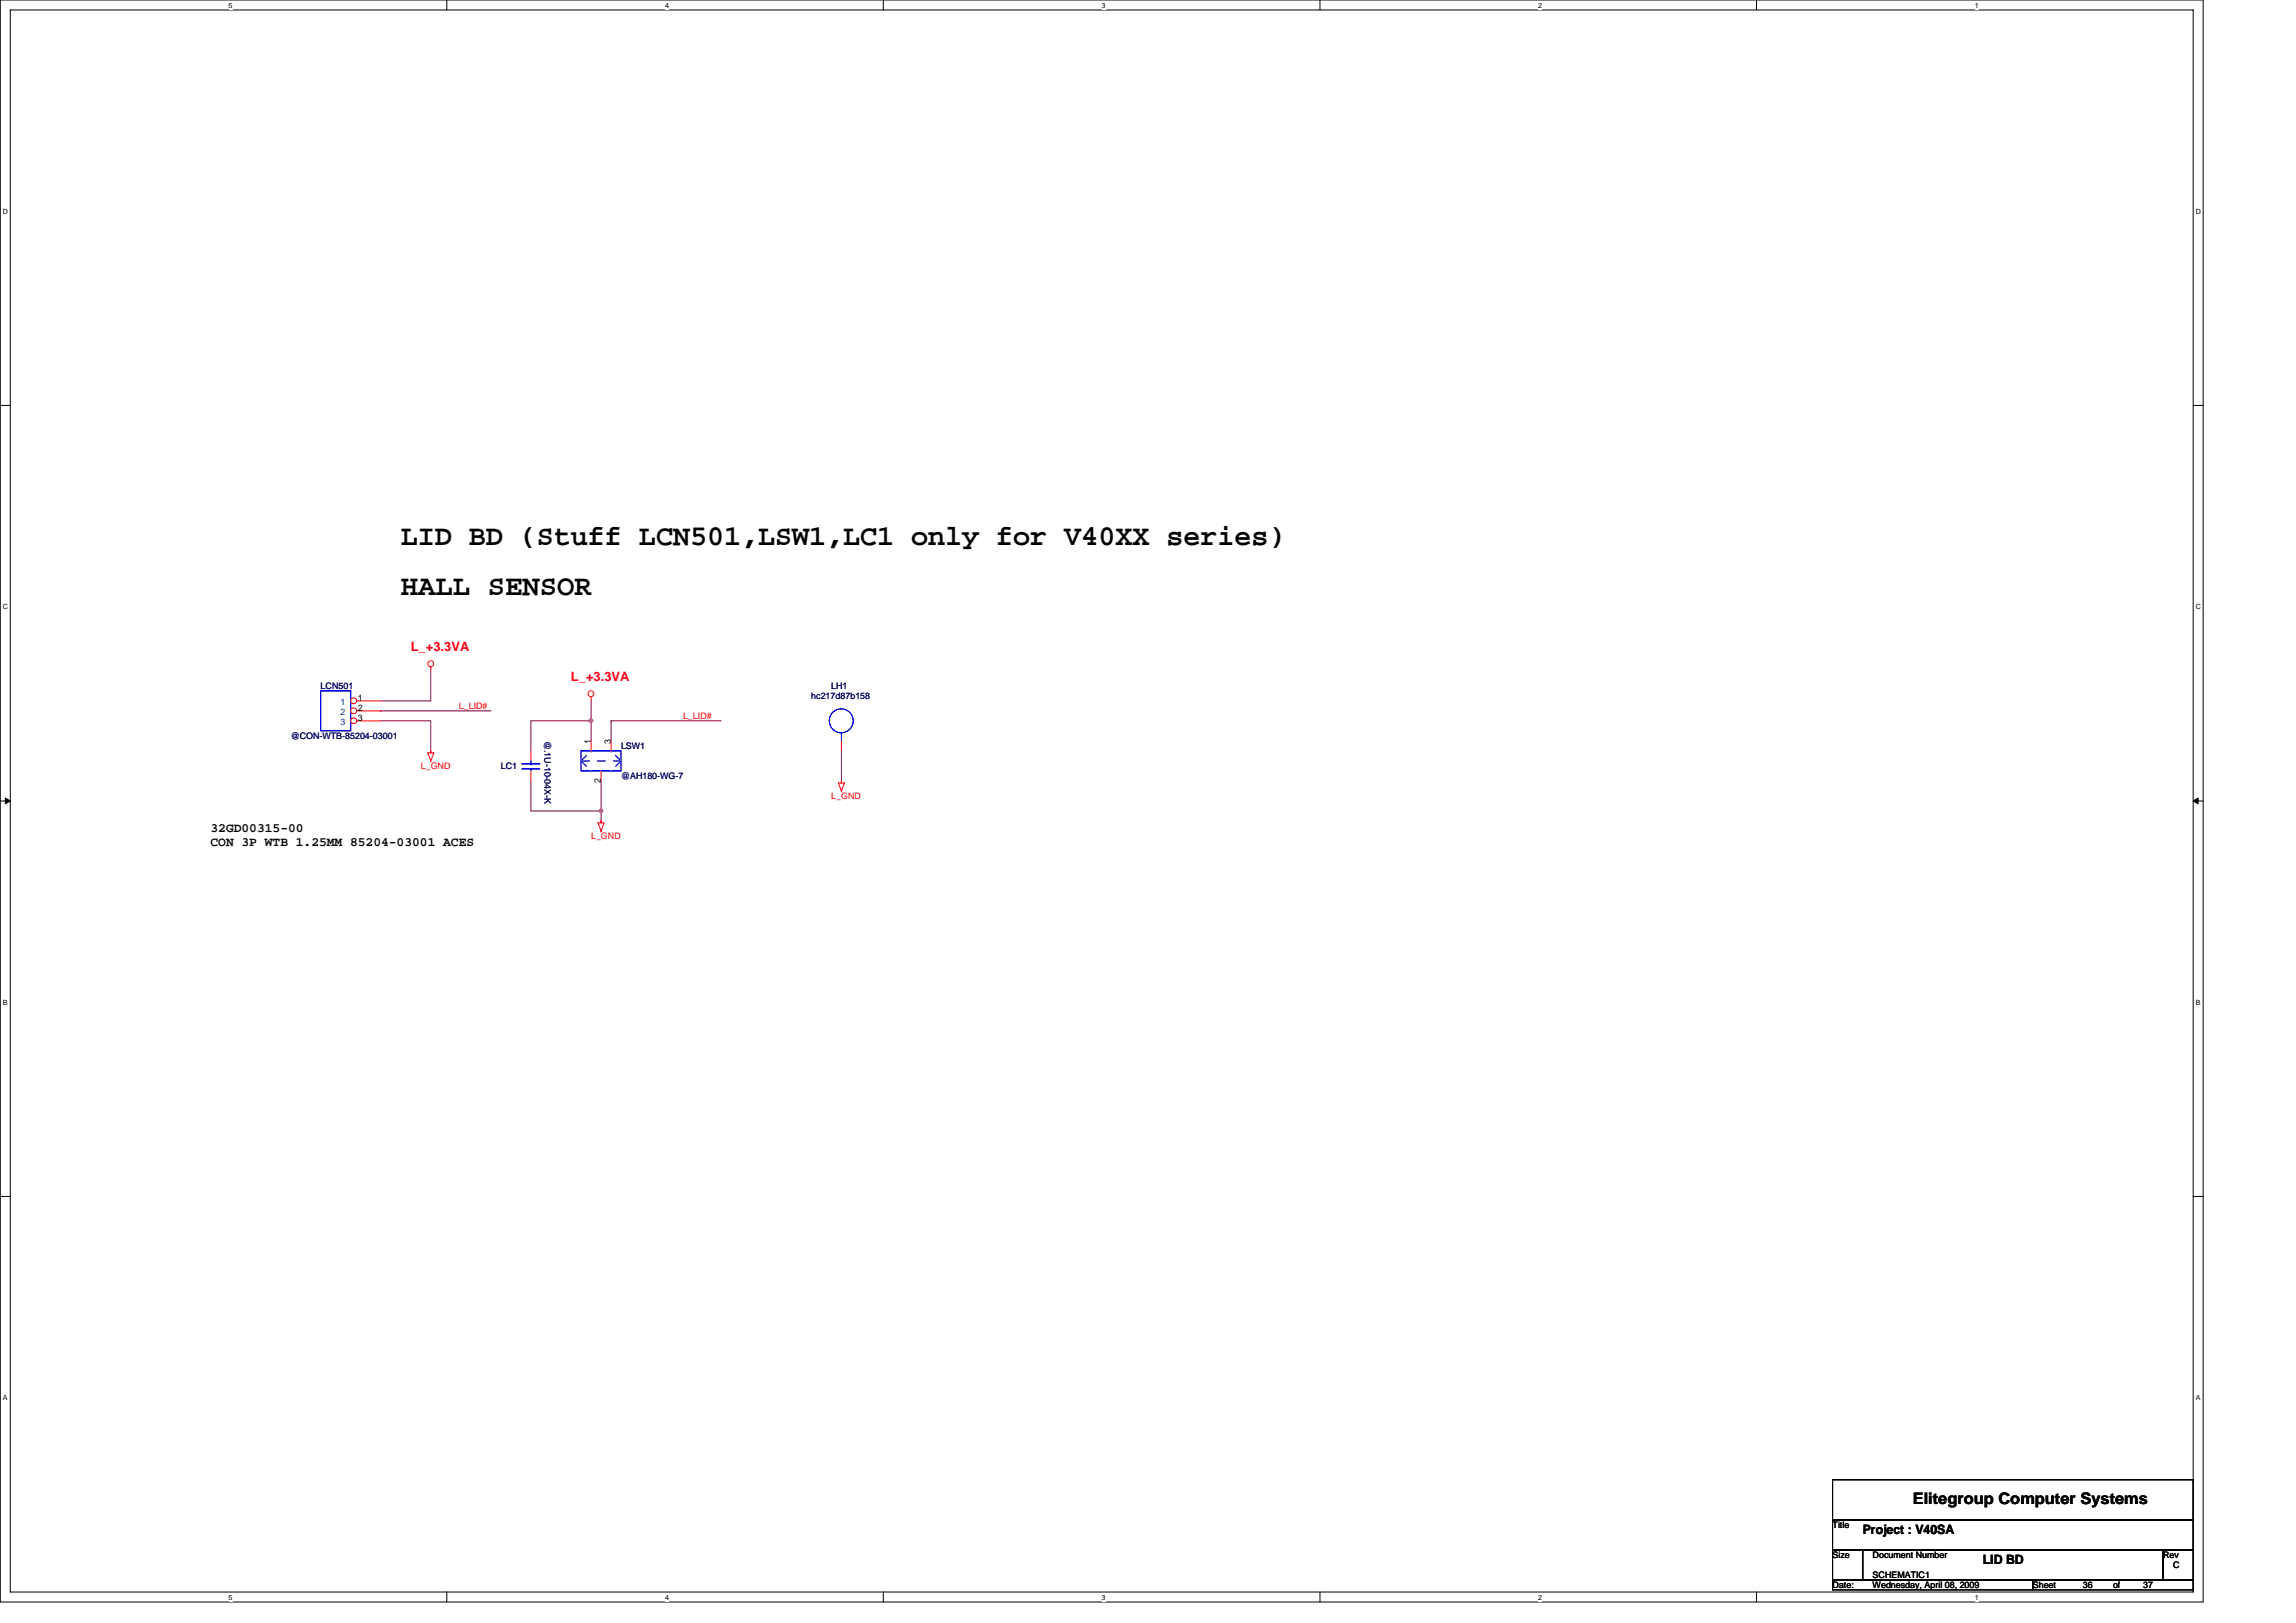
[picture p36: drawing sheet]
<svg xmlns="http://www.w3.org/2000/svg" width="297mm" height="210mm" viewBox="0 0 297 210" stroke-linecap="round" stroke-linejoin="round" font-family="sans-serif">
<defs><g id="words">
<g font-size="3.7">
<text x="51.9" y="70.5">LID BD (Stuff LCN501,LSW1,LC1 only for V40XX series)</text>
<text x="51.9" y="77">HALL SENSOR</text>
</g>
<text font-size="2.1" x="247.5" y="194.6">Elitegroup Computer Systems</text>
<g font-size="1.7" fill="#f00">
<text x="53.1" y="84.2">L_+3.3VA</text>
<text x="73.9" y="88.1">L_+3.3VA</text>
</g>
<g font-size="1.7">
<text x="27.2" y="107.6">32GD00315-00</text>
<text x="27.2" y="109.5">CON 3P WTB 1.25MM 85204-03001 ACES</text>
<text x="241" y="198.5">Project : V40SA</text>
<text x="256.5" y="202.4">LID BD</text>
</g>
<g font-size="1.2" fill="#000080">
<text x="41.5" y="89.2">LCN501</text>
<text x="107.5" y="89.2">LH1</text>
<text x="37.6" y="95.6">@CON-WTB-85204-03001</text>
<text x="70.5" y="95.9" transform="rotate(90 70.5 95.9)">@.1U-10-04X-K</text>
<text x="105" y="90.5">hc217d87b158</text>
<text x="64.8" y="99.5">LC1</text>
<text x="80.3" y="96.9">LSW1</text>
<text x="80.3" y="100.8">@AH180-WG-7</text>
</g>
<g font-size="1.2" fill="#004080">
<text x="44.1" y="91.2">1</text>
<text x="44.1" y="92.5">2</text>
<text x="44.1" y="93.8">3</text>
</g>
<g font-size="1.2">
<text x="46.3" y="90.7">1</text>
<text x="46.3" y="91.9">2</text>
<text x="46.3" y="93.2">3</text>
<text x="76.5" y="96.2" transform="rotate(-90 76.5 96.2)">1</text>
<text x="77.7" y="101.3" transform="rotate(-90 77.7 101.3)">2</text>
<text x="79" y="96.2" transform="rotate(-90 79 96.2)">3</text>
<text x="237.1" y="197.7">Title</text>
<text x="237.1" y="201.6">Size</text>
<text x="242.3" y="201.6">Document Number</text>
<text x="279.8" y="201.6">Rev</text>
<text x="281.1" y="202.9">C</text>
<text x="237.1" y="205.5">Date:</text>
<text x="242.3" y="205.5">Wednesday, April 08, 2009</text>
<text x="242.3" y="204.2">SCHEMATIC1</text>
<text x="263" y="205.5">Sheet</text>
<text x="269.5" y="205.5">36</text>
<text x="273.4" y="205.5">of</text>
<text x="277.3" y="205.5">37</text>
</g>
<g font-size="1.2" fill="#f00">
<text x="59.4" y="91.7">L_LID#</text>
<text x="88.4" y="93">L_LID#</text>
<text x="54.4" y="99.5">L_GND</text>
<text x="107.5" y="103.4">L_GND</text>
<text x="76.5" y="108.6">L_GND</text>
</g>
<g font-size=".9">
<text x="29.6" y="1">5</text>
<text x="86" y="1">4</text>
<text x="142.5" y="1">3</text>
<text x="199" y="1">2</text>
<text x="255.5" y="1">1</text>
<text x=".4" y="27.7">D</text>
<text x="284.1" y="27.7">D</text>
<text x=".4" y="78.8">C</text>
<text x="284.1" y="78.8">C</text>
<text x=".4" y="130">B</text>
<text x="284.1" y="130">B</text>
<text x=".4" y="181.2">A</text>
<text x="284.1" y="181.2">A</text>
<text x="29.6" y="206.9">5</text>
<text x="86" y="206.9">4</text>
<text x="142.5" y="206.9">3</text>
<text x="199" y="206.9">2</text>
<text x="255.5" y="206.9">1</text>
</g>
</g></defs>
<path d="M0 0h285v207.3h-285zM1.3 1.3h282.4v204.7h-282.4z" fill="none" stroke="#000" stroke-width=".13"/>
<g fill="#fff">
<path d="M29.6 .1h.5v1.1h-.5z"/>
<path d="M29.6 206.1h.5v1.1h-.5z"/>
</g>
<path d="M57.8 0v1.3M57.8 206v1.3" fill="none" stroke="#000" stroke-width=".13"/>
<g fill="#fff">
<path d="M86 .1h.5v1.1h-.5z"/>
<path d="M86 206.1h.5v1.1h-.5z"/>
</g>
<path d="M114.3 0v1.3M114.3 206v1.3" fill="none" stroke="#000" stroke-width=".13"/>
<g fill="#fff">
<path d="M142.5 .1h.5v1.1h-.5z"/>
<path d="M142.5 206.1h.5v1.1h-.5z"/>
</g>
<path d="M170.8 0v1.3M170.8 206v1.3" fill="none" stroke="#000" stroke-width=".13"/>
<g fill="#fff">
<path d="M199 .1h.5v1.1h-.5z"/>
<path d="M199 206.1h.5v1.1h-.5z"/>
</g>
<path d="M227.2 0v1.3M227.2 206v1.3" fill="none" stroke="#000" stroke-width=".13"/>
<g fill="#fff">
<path d="M255.5 .1h.5v1.1h-.5z"/>
<path d="M255.5 206.1h.5v1.1h-.5z"/>
<path d="M.4 26.9h.6v1h-.6z"/>
<path d="M284.1 26.9h.6v1h-.6z"/>
<path d="M.4 78h.6v1.1h-.6z"/>
<path d="M284.1 78h.6v1.1h-.6z"/>
</g>
<path d="M0 52.5h1.3M283.7 52.5h1.3" fill="none" stroke="#000" stroke-width=".13"/>
<g fill="#fff">
<path d="M.4 129.2h.6v1h-.6z"/>
<path d="M284.1 129.2h.6v1h-.6z"/>
</g>
<path d="M0 103.6h1.3M283.7 103.6h1.3" fill="none" stroke="#000" stroke-width=".13"/>
<path d="M.7 103.3l.6 .3-.6 .4zM283.7 103.6l.7-.3v.7z" fill="#000" stroke="#000" stroke-width=".13"/>
<g fill="#fff">
<path d="M.4 180.4h.6v1h-.6z"/>
<path d="M284.1 180.4h.6v1h-.6z"/>
</g>
<path d="M0 154.8h1.3M283.7 154.8h1.3M237.1 191.5h46.6v5.1h-46.6zM237.1 196.6h46.6v3.9h-46.6zM237.1 204.4h25.9v1.3h-25.9zM237.1 200.5h3.9v3.9h-3.9zM241 200.5h38.8v3.9h-38.8zM263 204.4h20.7v1.3h-20.7zM279.8 200.5h3.9v3.9h-3.9z" fill="none" stroke="#000" stroke-width=".13"/>
<g fill="none" stroke="#800040" stroke-width=".13">
<path d="M49.3 93.3h6.4v3.9M49.3 92h.1M49.3 92h14.2M55.7 86.8v3.9h-6.4M76.5 93.3h.1M76.5 93.3h-7.8v3.9M76.5 90.7v2.6M76.5 93.3v2.6M79.1 93.3h.1M79.1 93.3v2.6M79.1 93.3h14.2M108.9 97.2h.1"/>
<path d="M108.9 97.2v3.8M68.7 101v3.9h9.1M77.8 104.9h.1M77.8 101v3.9M77.8 104.9v1.3"/>
</g>
<g fill="#f0f" stroke="#f0f" stroke-width=".13">
<path d="M76.3 93.1l.2-.1 .1 .1 .1 .1-.1 .2-.1 .1-.2-.1-.1-.2z" fill-rule="evenodd"/>
<circle cx="77.8" cy="104.9" r=".24"/>
</g>
<g fill="none" stroke="#f00" stroke-width=".13">
<path d="M55.3 97.4h.8l-.4 1zM55.7 98.4h.1M55.7 97.2h.1M55.7 86.3v.5M55.7 97.2v.2M76.5 90.1v.6M76.5 95.9v1.3M77.8 99.7v1.3M79.1 95.9v1.3M108.9 95.9v1.3M77.4 106.5h.7l-.3 1zM77.8 107.5h.1"/>
<path d="M77.8 106.2h.1M77.8 106.2v.3M108.5 101.3h.7l-.3 1zM108.9 102.3h.1M108.9 101h.1M108.9 101v.3"/>
<circle cx="55.7" cy="85.9" r=".38"/>
<circle cx="76.5" cy="89.8" r=".38"/>
</g>
<g fill="none" stroke="#00f" stroke-width=".13">
<path d="M41.5 89.4h3.9v5.2h-3.9zM75.2 97.2h5.1v2.5h-5.1zM108.9 94.8h.1M108.9 94.8v1.1"/>
<circle cx="108.8" cy="93.3" r="1.55"/>
</g>
<path d="M75.2 98.4h.1M75.2 98.4l1.3-1.2M75.2 98.4l1.3 1.3M76.5 97.2h.1M76.5 99.7h.1M79.1 97.2h.1M79.1 99.7h.1M80.3 98.4h-5.1M80.3 98.4l-1.2-1.2M80.3 98.4l-1.2 1.3" fill="none" stroke="#fff" stroke-width=".13" stroke-dasharray="1 1 1 1 1 1 1 1"/>
<path d="M75.2 98.4h.1M75.2 98.4l1.3-1.2M75.2 98.4l1.3 1.3M76.5 97.2h.1M76.5 99.7h.1M79.1 97.2h.1M79.1 99.7h.1M80.3 98.4h-5.1M80.3 98.4l-1.2-1.2M80.3 98.4l-1.2 1.3" fill="none" stroke="#00f" stroke-width=".13" stroke-dasharray="1 1 1 1 1 1 1 1"/>
<circle cx="45.8" cy="90.7" r=".38" fill="#fff" stroke="#f00" stroke-width=".13"/>
<path d="M46.2 90.7h3.1" fill="none" stroke="#f00" stroke-width=".13"/>
<circle cx="45.8" cy="92" r=".38" fill="#fff" stroke="#f00" stroke-width=".13"/>
<path d="M46.2 92h3.1" fill="none" stroke="#f00" stroke-width=".13"/>
<circle cx="45.8" cy="93.2" r=".38" fill="#fff" stroke="#f00" stroke-width=".13"/>
<path d="M46.2 93.3h3.1M68.7 97.2v1.2M68.7 99.7v1.3" fill="none" stroke="#f00" stroke-width=".13"/>
<path d="M67.5 98.8h2.3M67.5 99.5h2.3M68.7 99.5v.2M68.7 98.8h.1M68.7 98.4v.4" fill="none" stroke="#00f" stroke-width=".13"/>
<g fill="#f0f" stroke="#f0f" stroke-width=".13">
<path d="M76.3 93.1l.2-.1 .1 .1 .1 .1-.1 .2-.1 .1-.2-.1-.1-.2z" fill-rule="evenodd"/>
<circle cx="77.8" cy="104.9" r=".24"/>
</g>
<use href="#words"/>
</svg>
